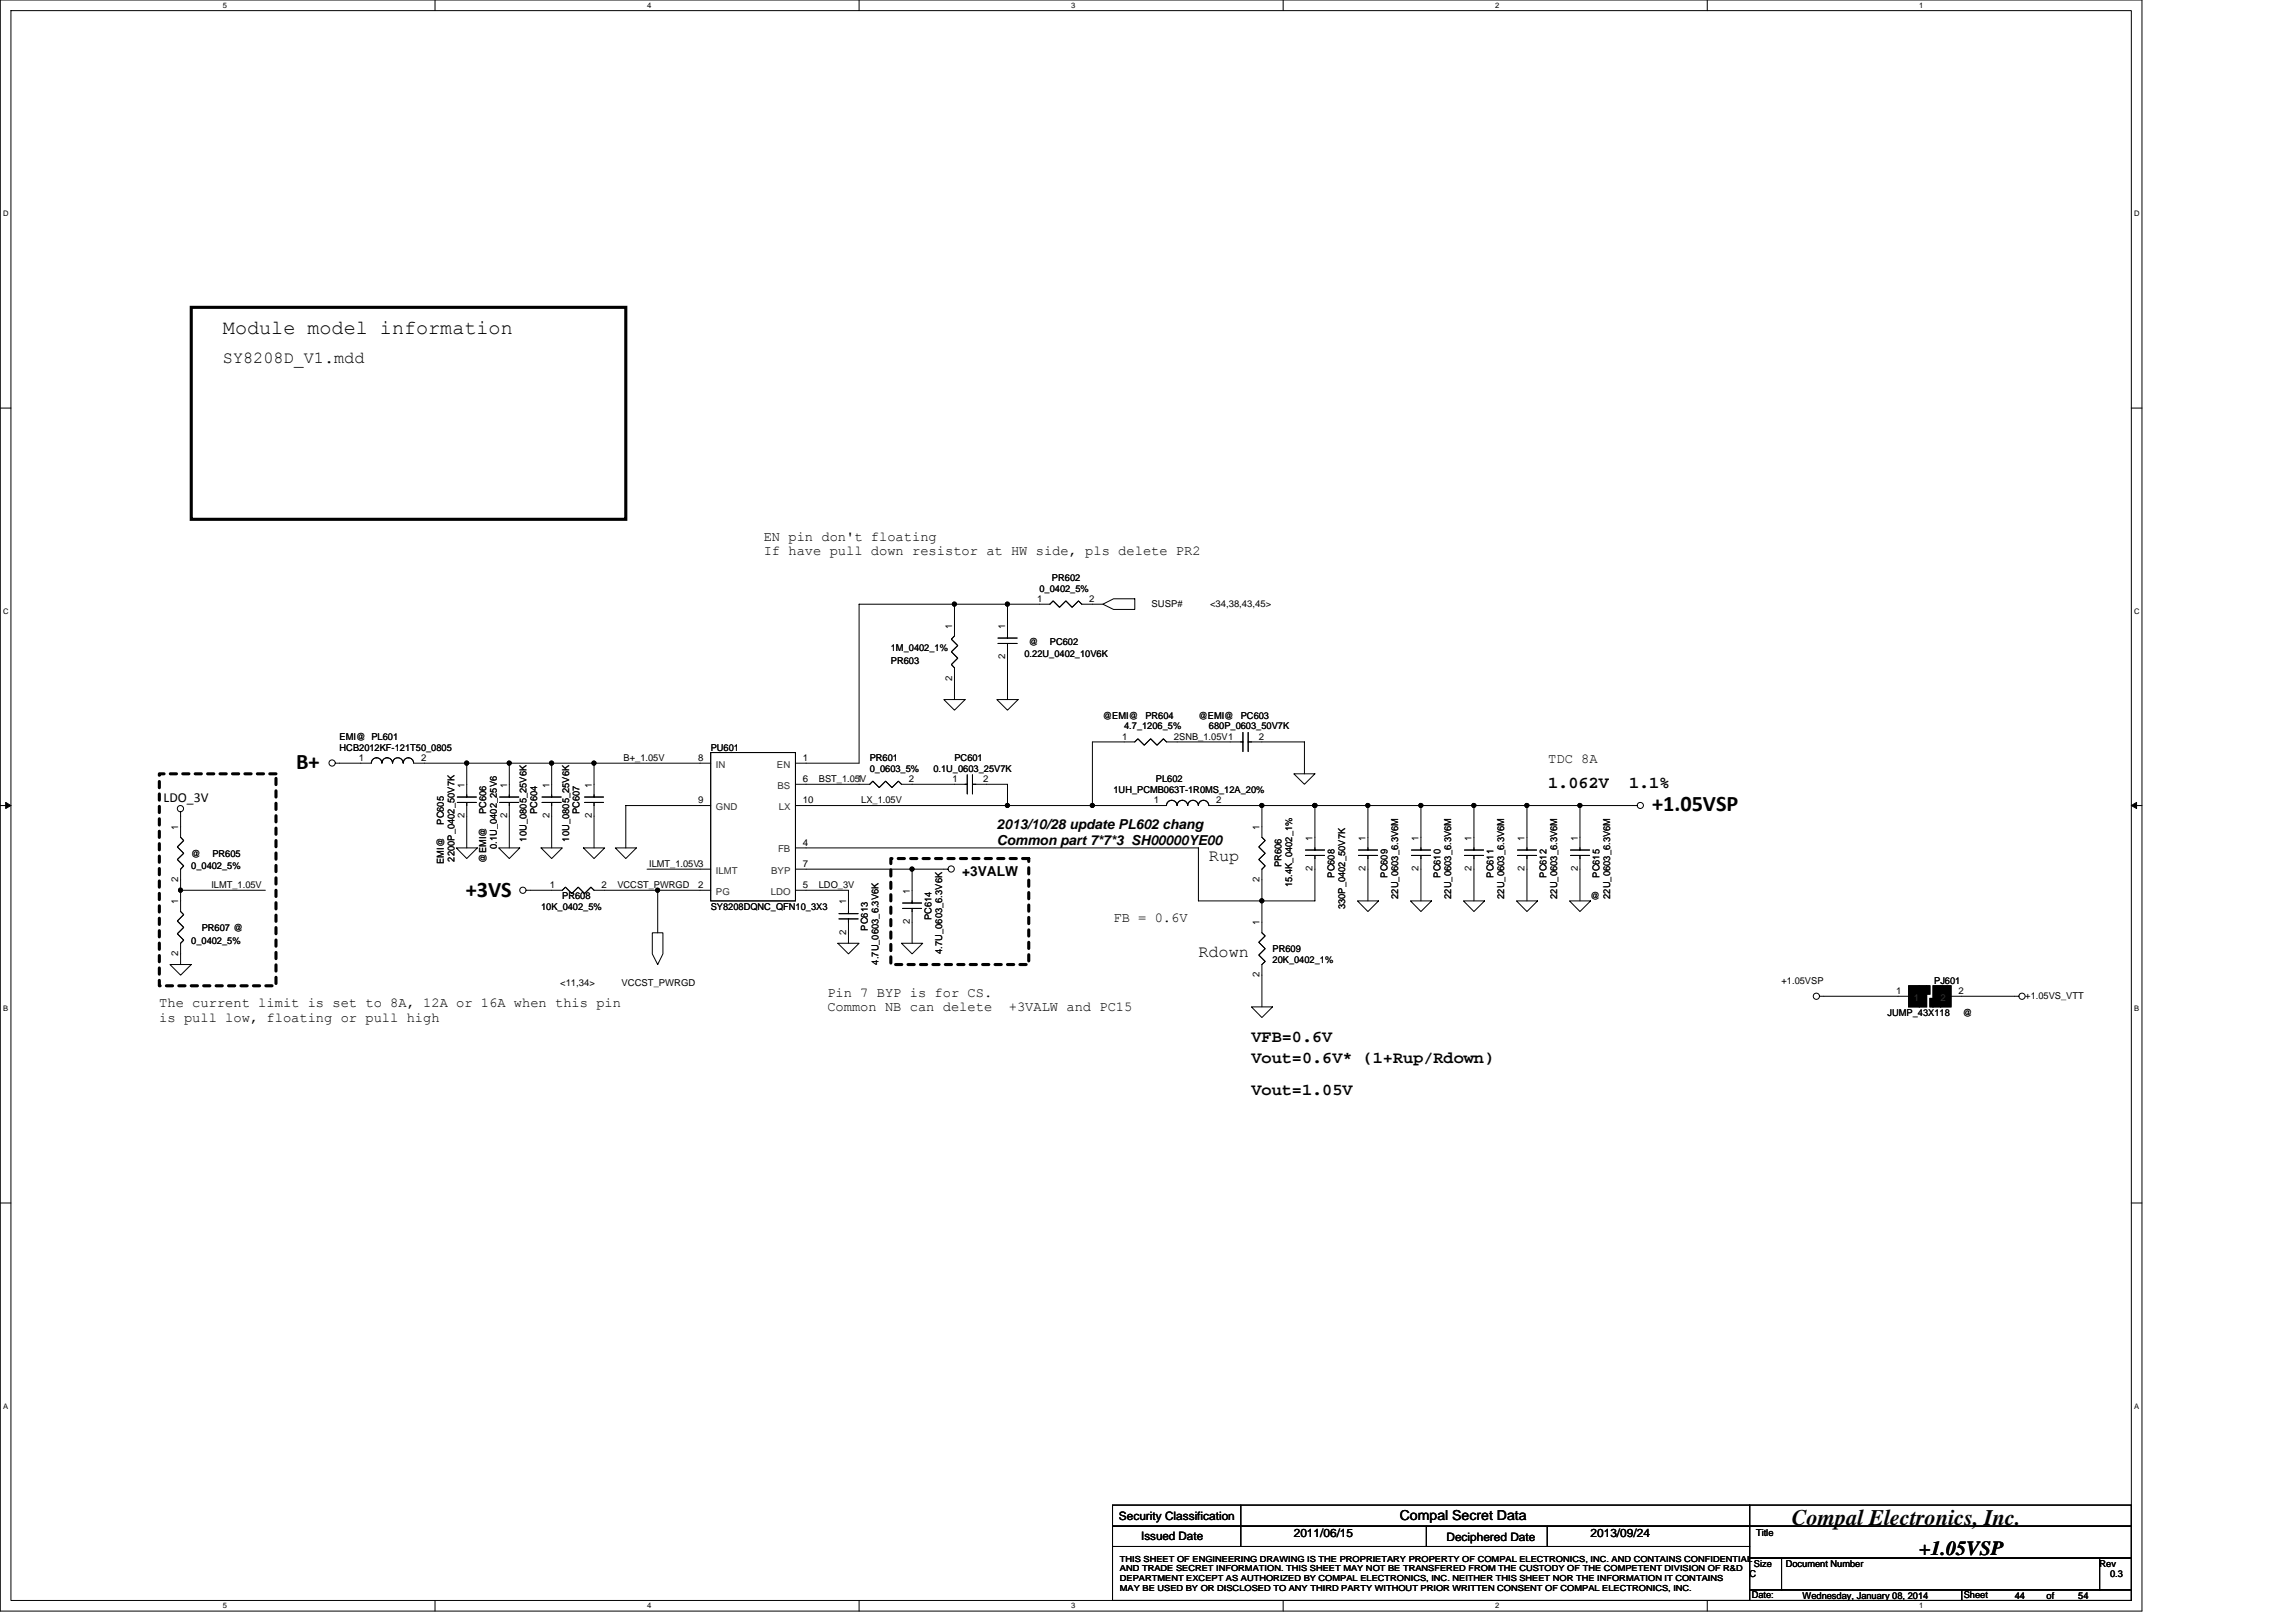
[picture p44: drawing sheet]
<svg xmlns="http://www.w3.org/2000/svg" width="297mm" height="210mm" viewBox="0 0 297 210" stroke-linecap="round" stroke-linejoin="round" font-family="sans-serif">
<defs><g id="words">
<g font-size="2.9">
<text x="38.3" y="99.6">B+</text>
<text x="213.7" y="104.9">+1.05VSP</text>
<text x="60.3" y="116">+3VS</text>
<text x="231.8" y="197.4">Compal Electronics, Inc.</text>
</g>
<g font-size="2.6">
<text x="28.8" y="43.2">Module model information</text>
<text x="248.3" y="201.2">+1.05VSP</text>
</g>
<g font-size="2.2">
<text x="28.8" y="47">SY8208D_V1.mdd</text>
<text x="200.3" y="102">1.062V</text>
<text x="210.8" y="102">1.1%</text>
<text x="156.4" y="111.5">Rup</text>
<text x="155" y="123.8">Rdown</text>
<text x="161.9" y="137.6">Vout=0.6V* (1+Rup/Rdown)</text>
<text x="161.9" y="134.9">VFB=0.6V</text>
<text x="161.9" y="141.7">Vout=1.05V</text>
</g>
<g font-size="1.8">
<text x="98.8" y="70">EN pin don't floating</text>
<text x="98.8" y="71.9">If have pull down resistor at HW side, pls delete PR2</text>
<text x="200.3" y="98.8">TDC 8A</text>
<text x="21.2" y="103.7">LDO_3V</text>
<text x="129" y="107.3">2013/10/28 update PL602 chang</text>
<text x="124.5" y="113.3">+3VALW</text>
<text x="129" y="109.3">Common part 7*7*3 SH00000YE00</text>
<text x="144.1" y="119.4">FB = 0.6V</text>
<text x="20.6" y="130.3">The current limit is set to 8A, 12A or 16A when this pin</text>
<text x="107" y="129">Pin 7 BYP is for CS.</text>
<text x="107" y="130.9">Common NB can delete</text>
<text x="130.5" y="130.9">+3VALW and PC15</text>
<text x="20.6" y="132.2">is pull low, floating or pull high</text>
<text x="181.1" y="196.8">Compal Secret Data</text>
</g>
<g font-size="1.5">
<text x="144.8" y="196.7">Security Classification</text>
<text x="147.6" y="199.3">Issued Date</text>
<text x="167.4" y="198.9">2011/06/15</text>
<text x="187.1" y="199.4">Deciphered Date</text>
<text x="205.8" y="198.9">2013/09/24</text>
</g>
<g font-size="1.2">
<text x="134.2" y="77.9">1</text>
<text x="134.5" y="76.6">0_0402_5%</text>
<text x="136.1" y="75.2">PR602</text>
<text x="140.9" y="77.9">2</text>
<text x="123.2" y="81.3" transform="rotate(-90 123.2 81.3)">1</text>
<text x="130" y="81.3" transform="rotate(-90 130 81.3)">1</text>
<text x="133.1" y="83.4">@</text>
<text x="135.8" y="83.4">PC602</text>
<text x="149" y="78.6">SUSP#</text>
<text x="156.5" y="78.6">&lt;34,38,43,45&gt;</text>
<text x="115.2" y="85.9">PR603</text>
<text x="115.2" y="84.2">1M_0402_1%</text>
<text x="123.2" y="88.1" transform="rotate(-90 123.2 88.1)">2</text>
<text x="130" y="85.3" transform="rotate(-90 130 85.3)">2</text>
<text x="132.5" y="85.1">0.22U_0402_10V6K</text>
<text x="43.9" y="95.8">EMI@ PL601</text>
<text x="142.7" y="93">@EMI@</text>
<text x="145.2" y="95.7">1</text>
<text x="145.4" y="94.4">4.7_1206_5%</text>
<text x="148.2" y="93">PR604</text>
<text x="151.9" y="95.7">2SNB_1.05V1</text>
<text x="155" y="93">@EMI@</text>
<text x="156.4" y="94.4">680P_0603_50V7K</text>
<text x="160.5" y="93">PC603</text>
<text x="162.9" y="95.7">2</text>
<text x="43.9" y="97.1">HCB2012KF-121T50_0805</text>
<text x="46.4" y="98.5">1</text>
<text x="54.5" y="98.5">2</text>
<text x="60.1" y="101.9" transform="rotate(-90 60.1 101.9)">1</text>
<text x="65.6" y="101.9" transform="rotate(-90 65.6 101.9)">1</text>
<text x="71.1" y="101.9" transform="rotate(-90 71.1 101.9)">1</text>
<text x="76.6" y="101.9" transform="rotate(-90 76.6 101.9)">1</text>
<text x="80.7" y="98.5">B+_1.05V</text>
<text x="90.3" y="98.5">8</text>
<text x="91.9" y="97.1">PU601</text>
<text x="103.9" y="98.5">1</text>
<text x="103.9" y="101.2">6</text>
<text x="105.9" y="101.2">BST_1.05V</text>
<text x="110.9" y="101.2">1</text>
<text x="112.5" y="98.5">PR601</text>
<text x="112.5" y="99.9">0_0603_5%</text>
<text x="117.6" y="101.2">2</text>
<text x="120.8" y="99.9">0.1U_0603_25V7K</text>
<text x="123.2" y="101.2">1</text>
<text x="123.5" y="98.5">PC601</text>
<text x="127.2" y="101.2">2</text>
<text x="149.5" y="101.3">PL602</text>
<text x="23.1" y="107.4" transform="rotate(-90 23.1 107.4)">1</text>
<text x="57.4" y="106.7" transform="rotate(-90 57.4 106.7)">PC605</text>
<text x="60.1" y="105.9" transform="rotate(-90 60.1 105.9)">2</text>
<text x="62.9" y="105.3" transform="rotate(-90 62.9 105.3)">PC606</text>
<text x="65.6" y="105.9" transform="rotate(-90 65.6 105.9)">2</text>
<text x="69.5" y="105.3" transform="rotate(-90 69.5 105.3)">PC604</text>
<text x="71.1" y="105.9" transform="rotate(-90 71.1 105.9)">2</text>
<text x="75" y="105.3" transform="rotate(-90 75 105.3)">PC607</text>
<text x="76.6" y="105.9" transform="rotate(-90 76.6 105.9)">2</text>
<text x="90.3" y="103.9">9</text>
<text x="103.9" y="103.9">10</text>
<text x="111.4" y="104">LX_1.05V</text>
<text x="144.1" y="102.6">1UH_PCMB063T-1R0MS_12A_20%</text>
<text x="149.3" y="103.9">1</text>
<text x="157.3" y="103.9">2</text>
<text x="163" y="107.4" transform="rotate(-90 163 107.4)">1</text>
<text x="24.7" y="112.5">0_0402_5%</text>
<text x="24.7" y="110.8">@</text>
<text x="27.5" y="110.8">PR605</text>
<text x="57.4" y="111.8" transform="rotate(-90 57.4 111.8)">EMI@</text>
<text x="58.8" y="111.5" transform="rotate(-90 58.8 111.5)">2200P_0402_50V7K</text>
<text x="62.9" y="111.7" transform="rotate(-90 62.9 111.7)">@EMI@</text>
<text x="64.3" y="109.9" transform="rotate(-90 64.3 109.9)">0.1U_0402_25V6</text>
<text x="68.1" y="108.9" transform="rotate(-90 68.1 108.9)">10U_0805_25V6K</text>
<text x="73.6" y="108.9" transform="rotate(-90 73.6 108.9)">10U_0805_25V6K</text>
<text x="84" y="112.2">ILMT_1.05V3</text>
<text x="103.9" y="112.2">7</text>
<text x="103.9" y="109.4">4</text>
<text x="165.8" y="112.2" transform="rotate(-90 165.8 112.2)">PR606</text>
<text x="169.8" y="112.8" transform="rotate(-90 169.8 112.8)">2</text>
<text x="169.8" y="108.8" transform="rotate(-90 169.8 108.8)">1</text>
<text x="172.6" y="113.6" transform="rotate(-90 172.6 113.6)">PC608</text>
<text x="176.7" y="112.8" transform="rotate(-90 176.7 112.8)">2</text>
<text x="176.7" y="108.8" transform="rotate(-90 176.7 108.8)">1</text>
<text x="179.5" y="113.6" transform="rotate(-90 179.5 113.6)">PC609</text>
<text x="183.5" y="112.8" transform="rotate(-90 183.5 112.8)">2</text>
<text x="183.5" y="108.8" transform="rotate(-90 183.5 108.8)">1</text>
<text x="186.3" y="113.6" transform="rotate(-90 186.3 113.6)">PC610</text>
<text x="190.4" y="112.8" transform="rotate(-90 190.4 112.8)">2</text>
<text x="190.4" y="108.8" transform="rotate(-90 190.4 108.8)">1</text>
<text x="193.2" y="113.6" transform="rotate(-90 193.2 113.6)">PC611</text>
<text x="197.2" y="112.8" transform="rotate(-90 197.2 112.8)">2</text>
<text x="197.2" y="108.8" transform="rotate(-90 197.2 108.8)">1</text>
<text x="200.1" y="113.6" transform="rotate(-90 200.1 113.6)">PC612</text>
<text x="204.1" y="112.8" transform="rotate(-90 204.1 112.8)">2</text>
<text x="204.1" y="108.8" transform="rotate(-90 204.1 108.8)">1</text>
<text x="206.9" y="113.6" transform="rotate(-90 206.9 113.6)">PC615</text>
<text x="23.1" y="117" transform="rotate(-90 23.1 117)">1</text>
<text x="23.1" y="114.1" transform="rotate(-90 23.1 114.1)">2</text>
<text x="27.3" y="114.9">ILMT_1.05V</text>
<text x="70" y="117.7">10K_0402_5%</text>
<text x="71.1" y="114.9">1</text>
<text x="72.7" y="116.3">PR608</text>
<text x="77.8" y="114.9">2</text>
<text x="79.9" y="114.9">VCCST_PWRGD</text>
<text x="90.3" y="114.9">2</text>
<text x="91.9" y="117.7">SY8208DQNC_QFN10_3X3</text>
<text x="103.9" y="114.9">5</text>
<text x="105.9" y="114.9">LDO_3V</text>
<text x="109.5" y="117" transform="rotate(-90 109.5 117)">1</text>
<text x="117.7" y="119.6" transform="rotate(-90 117.7 119.6)">2</text>
<text x="117.7" y="115.6" transform="rotate(-90 117.7 115.6)">1</text>
<text x="120.5" y="119.1" transform="rotate(-90 120.5 119.1)">PC614</text>
<text x="163" y="119.8" transform="rotate(-90 163 119.8)">1</text>
<text x="163" y="114.1" transform="rotate(-90 163 114.1)">2</text>
<text x="167.2" y="114.8" transform="rotate(-90 167.2 114.8)">15.4K_0402_1%</text>
<text x="174" y="117.7" transform="rotate(-90 174 117.7)">330P_0402_50V7K</text>
<text x="180.9" y="116.3" transform="rotate(-90 180.9 116.3)">22U_0603_6.3V6M</text>
<text x="187.7" y="116.3" transform="rotate(-90 187.7 116.3)">22U_0603_6.3V6M</text>
<text x="194.6" y="116.3" transform="rotate(-90 194.6 116.3)">22U_0603_6.3V6M</text>
<text x="201.4" y="116.3" transform="rotate(-90 201.4 116.3)">22U_0603_6.3V6M</text>
<text x="205.8" y="116.3">@</text>
<text x="208.3" y="116.3" transform="rotate(-90 208.3 116.3)">22U_0603_6.3V6M</text>
<text x="23.1" y="123.7" transform="rotate(-90 23.1 123.7)">2</text>
<text x="24.7" y="122.1">0_0402_5%</text>
<text x="26.1" y="120.5">PR607 @</text>
<text x="109.5" y="121" transform="rotate(-90 109.5 121)">2</text>
<text x="112.3" y="120.4" transform="rotate(-90 112.3 120.4)">PC613</text>
<text x="113.7" y="124.8" transform="rotate(-90 113.7 124.8)">4.7U_0603_6.3V6K</text>
<text x="121.9" y="123.4" transform="rotate(-90 121.9 123.4)">4.7U_0603_6.3V6K</text>
<text x="164.6" y="123.2">PR609</text>
<text x="164.6" y="124.6">20K_0402_1%</text>
<text x="72.5" y="127.6">&lt;11,34&gt;</text>
<text x="80.4" y="127.6">VCCST_PWRGD</text>
<text x="163" y="126.5" transform="rotate(-90 163 126.5)">2</text>
<text x="230.5" y="127.3">+1.05VSP</text>
<text x="244.2" y="131.4">JUMP_43X118</text>
<text x="245.3" y="128.6">1</text>
<text x="250.2" y="127.3">PJ601</text>
<text x="253.4" y="128.6">2</text>
<text x="253.9" y="131.4">@</text>
<text x="262" y="129.2">+1.05VS_VTT</text>
<text x="226.9" y="202.8">Size</text>
<text x="227.2" y="198.8">Title</text>
<text x="231" y="202.8">Document Number</text>
<text x="271.6" y="202.8">Rev</text>
<text x="226.4" y="204.1">C</text>
<text x="226.6" y="206.9">Date:</text>
<text x="233.2" y="206.9">Wednesday, January 08, 2014</text>
<text x="254.1" y="206.9">Sheet</text>
<text x="260.6" y="206.9">44</text>
<text x="264.8" y="206.9">of</text>
<text x="268.9" y="206.9">54</text>
<text x="273" y="204.1">0.3</text>
</g>
<g font-size="1.2" fill="#333">
<text x="92.6" y="99.3">IN</text>
<text x="100.5" y="99.3">EN</text>
<text x="92.6" y="104.8">GND</text>
<text x="100.6" y="102.1">BS</text>
<text x="100.8" y="104.8">LX</text>
<text x="92.6" y="113.1">ILMT</text>
<text x="99.8" y="113.1">BYP</text>
<text x="100.7" y="110.3">FB</text>
<text x="92.6" y="115.8">PG</text>
<text x="99.7" y="115.8">LDO</text>
<text x="247.6" y="129.5">1</text>
<text x="251.1" y="129.5">2</text>
</g>
<g font-size="1.1">
<text x="144.9" y="202.1">THIS SHEET OF ENGINEERING DRAWING IS THE PROPRIETARY PROPERTY OF COMPAL ELECTRONICS, INC. AND CONTAINS CONFIDENTIAL</text>
<text x="144.9" y="203.3">AND TRADE SECRET INFORMATION. THIS SHEET MAY NOT BE TRANSFERED FROM THE CUSTODY OF THE COMPETENT DIVISION OF R&amp;D</text>
<text x="144.9" y="204.6">DEPARTMENT EXCEPT AS AUTHORIZED BY COMPAL ELECTRONICS, INC. NEITHER THIS SHEET NOR THE INFORMATION IT CONTAINS</text>
<text x="144.9" y="205.9">MAY BE USED BY OR DISCLOSED TO ANY THIRD PARTY WITHOUT PRIOR WRITTEN CONSENT OF COMPAL ELECTRONICS, INC.</text>
</g>
<g font-size="1">
<text x="28.8" y="1">5</text>
<text x="83.7" y="1">4</text>
<text x="138.6" y="1">3</text>
<text x="193.4" y="1">2</text>
<text x="248.3" y="1">1</text>
<text x=".4" y="28">D</text>
<text x="276.1" y="28">D</text>
<text x=".4" y="79.4">C</text>
<text x="276.1" y="79.4">C</text>
<text x=".4" y="130.9">B</text>
<text x="276.1" y="130.9">B</text>
<text x=".4" y="182.3">A</text>
<text x="276.1" y="182.3">A</text>
<text x="28.8" y="208.2">5</text>
<text x="83.7" y="208.2">4</text>
<text x="138.6" y="208.2">3</text>
<text x="193.4" y="208.2">2</text>
<text x="248.3" y="208.2">1</text>
</g>
</g></defs>
<path d="M0 0h277.1v208.5h-277.1zM1.4 1.4h274.3v205.7h-274.3z" fill="none" stroke="#000" stroke-width=".13"/>
<g fill="#fff">
<path d="M28.8 .1h.6v1.1h-.6z"/>
<path d="M28.8 207.3h.6v1.1h-.6z"/>
</g>
<path d="M56.3 0v1.4M56.3 207.1v1.4" fill="none" stroke="#000" stroke-width=".13"/>
<g fill="#fff">
<path d="M83.7 .1h.6v1.1h-.6z"/>
<path d="M83.7 207.3h.6v1.1h-.6z"/>
</g>
<path d="M111.1 0v1.4M111.1 207.1v1.4" fill="none" stroke="#000" stroke-width=".13"/>
<g fill="#fff">
<path d="M138.6 .1h.5v1.1h-.5z"/>
<path d="M138.6 207.3h.5v1.1h-.5z"/>
</g>
<path d="M166 0v1.4M166 207.1v1.4" fill="none" stroke="#000" stroke-width=".13"/>
<g fill="#fff">
<path d="M193.4 .1h.6v1.1h-.6z"/>
<path d="M193.4 207.3h.6v1.1h-.6z"/>
</g>
<path d="M220.9 0v1.4M220.9 207.1v1.4" fill="none" stroke="#000" stroke-width=".13"/>
<g fill="#fff">
<path d="M248.3 .1h.6v1.1h-.6z"/>
<path d="M248.3 207.3h.6v1.1h-.6z"/>
<path d="M.4 27.1h.7v1.1h-.7z"/>
<path d="M276.1 27.1h.7v1.1h-.7z"/>
<path d="M.4 78.5h.7v1.1h-.7z"/>
<path d="M276.1 78.5h.7v1.1h-.7z"/>
</g>
<path d="M0 52.8h1.4M275.7 52.8h1.4" fill="none" stroke="#000" stroke-width=".13"/>
<g fill="#fff">
<path d="M.4 130h.7v1.1h-.7z"/>
<path d="M276.1 130h.7v1.1h-.7z"/>
</g>
<path d="M0 104.2h1.4M275.7 104.2h1.4" fill="none" stroke="#000" stroke-width=".13"/>
<path d="M.7 103.8l.7 .4-.7 .4zM275.7 104.2l.7-.4v.8z" fill="#000" stroke="#000" stroke-width=".13"/>
<g fill="#fff">
<path d="M.4 181.4h.7v1.1h-.7z"/>
<path d="M276.1 181.4h.7v1.1h-.7z"/>
</g>
<g fill="none" stroke="#000" stroke-width=".13">
<path d="M123.5 78.2v4.1l-.4 .4 .8 .8-.8 .8 .8 .9-.8 .8 .4 .4v4.1M123.5 78.2h-12.4v20.6h-8.2M123.5 78.2h6.8v4.4M130.3 78.2h5.5l.4-.4 .9 .8 .8-.8 .8 .8 .8-.8 .5 .4h2.7M142.7 78.2l1.4-.7h2.7v1.4h-2.7zM43.4 98.8h4.6M48 98.7a.68 .68 0 0 1 .7-.6 .68 .68 0 0 1 .7 .6M49.4 98.7a.68 .68 0 0 1 .7-.6 .68 .68 0 0 1 .7 .6M50.8 98.7a.68 .68 0 0 1 .7-.6 .68 .68 0 0 1 .7 .6M52.2 98.7a.67 .67 0 0 1 .6-.6 .67 .67 0 0 1 .7 .6M53.5 98.8h6.9v4.3M60.4 98.8h5.5v4.3"/>
<path d="M65.9 98.8h5.5v4.3M71.4 98.8h20.5M76.9 98.8v4.3M91.9 97.4h11v19.2h-11zM122.1 90.5h2.8l-1.4 1.4zM129 90.5h2.7l-1.4 1.4zM129.1 83.3h2.5M129.1 82.6h2.5M130.3 83.3v7.2M160.8 96h-9.9l-.4-.4-.8 .8-.8-.8-.9 .8-.8-.8-.4 .4h-5.5v8.2M160.8 94.8v2.5M161.5 96h7.3v4.1"/>
<path d="M161.5 94.8v2.5M23.4 105.1v3.3l.4 .4-.9 .8 .9 .8-.9 .8 .9 .9-.4 .4v5.5l.4 .4-.9 .8 .9 .8-.9 .8 .9 .9-.4 .4v2.7M23.4 115.2h10.9M59 109.7h2.8l-1.4 1.4zM59.2 103.8h2.4M59.2 103.1h2.4M60.4 103.8v5.9M64.5 109.7h2.7l-1.3 1.4zM64.6 103.8h2.5M64.6 103.1h2.5M65.9 103.8v5.9M70 109.7h2.7l-1.3 1.4z"/>
<path d="M70.1 103.8h2.5M70.1 103.1h2.5M71.4 103.8v5.9M75.5 109.7h2.7l-1.3 1.4zM75.6 103.8h2.5M75.6 103.1h2.5M76.9 103.8v5.9M79.6 109.7h2.7l-1.3 1.4zM83.7 112.5h8.2M85.1 115.2v5.5M91.9 115.2h-15l-.4-.4-.9 .8-.8-.8-.8 .8-.9-.8-.4 .4h-4.6M91.9 104.2h-10.9v5.5"/>
<path d="M102.9 101.5h9.6l.4-.4 .8 .8 .9-.8 .8 .8 .8-.8 .4 .4h8.5M102.9 104.2h48M102.9 112.5h19.8M102.9 109.7h52.1v6.9h15.1v-5.9M102.9 115.2h6.9v3M108.5 118.9h2.5M108.5 118.2h2.5M109.8 118.9v3.2M116.8 117.6h2.4M116.8 116.9h2.4M118 112.5v4.4M118 117.6v4.5"/>
<path d="M125.1 100.3v2.4M125.8 101.5h4.5v2.7M125.8 100.3v2.4M150.9 104.2a.68 .68 0 0 1 .7-.6 .68 .68 0 0 1 .7 .6M152.3 104.2a.68 .68 0 0 1 .7-.6 .68 .68 0 0 1 .6 .6M153.7 104.2a.68 .68 0 0 1 .6-.6 .68 .68 0 0 1 .7 .6M155 104.2a.67 .67 0 0 1 .7-.6 .67 .67 0 0 1 .7 .6M156.4 104.2h55.4M163.3 104.2v4.2l.4 .4-.8 .8 .8 .8-.8 .8 .8 .9-.4 .4v8.2l.4 .4-.8 .8 .8 .9-.8 .8 .8 .8-.4 .4v5.5M167.4 100.1h2.7l-1.3 1.4zM168.9 110.7h2.5M168.9 110h2.5"/>
<path d="M170.1 104.2v5.8M175.6 116.6h2.7l-1.3 1.4zM175.7 110.7h2.5M175.7 110h2.5M177 110.7v5.9M177 104.2v5.8M182.5 116.6h2.7l-1.4 1.4zM182.6 110.7h2.5M182.6 110h2.5M183.8 110.7v5.9M183.8 104.2v5.8M189.3 116.6h2.8l-1.4 1.4z"/>
<path d="M189.5 110.7h2.4M189.5 110h2.4M190.7 110.7v5.9M190.7 104.2v5.8M196.2 116.6h2.7l-1.4 1.4zM196.3 110.7h2.5M196.3 110h2.5M197.5 104.2v5.8M197.5 110.7v5.9M203 116.6h2.8l-1.4 1.4zM203.2 110.7h2.5M203.2 110h2.5"/>
<path d="M204.4 104.2v5.8M204.4 110.7v5.9M22 124.8h2.7l-1.3 1.4zM84.4 120.7h1.4v2.7l-.7 1.4-.7-1.4zM108.4 122.1h2.7l-1.3 1.3zM116.6 122.1h2.8l-1.4 1.3zM161.9 130.3h2.7l-1.3 1.4zM235.4 128.9h11.5M252.4 128.9h8.8M0 155.7h1.4M275.7 155.7h1.4M143.9 194.8h82.5v2.7h-82.5z"/>
<path d="M143.9 197.5h82.5v2.6h-82.5zM160.5 194.8v5.3M184.5 197.5v2.6M200.2 197.5v2.6M226.4 194.8h49.3v2.7h-49.3zM226.4 197.5h49.3v4.1h-49.3zM143.9 200.1h82.5v7h-82.5zM226.4 201.6h4.1v4.1h-4.1zM226.4 205.7h27.4v1.4h-27.4zM230.5 201.6h41.1v4.1h-41.1zM253.8 205.7h21.9v1.4h-21.9zM271.6 201.6h4.1v4.1h-4.1z"/>
<circle cx="43" cy="98.7" r=".4"/>
<circle cx="23.3" cy="104.6" r=".4"/>
<circle cx="67.6" cy="115.2" r=".4"/>
<circle cx="123.1" cy="112.5" r=".4"/>
<circle cx="212.2" cy="104.2" r=".4"/>
<circle cx="235" cy="128.9" r=".4"/>
<circle cx="261.6" cy="128.9" r=".4"/>
</g>
<path d="M20.6 100.1h15.1v27.5h-15.1zM115.2 111.1h17.9v13.7h-17.9z" fill="none" stroke="#000" stroke-width=".4" stroke-dasharray=".8 .8"/>
<path d="M24.7 39.8h56.3v27.4h-56.3z" fill="none" stroke="#000" stroke-width=".4"/>
<g fill="#000" stroke="#000" stroke-width=".13">
<path d="M246.9 127.6h1.4v2.7h-1.4z" fill-rule="evenodd"/>
<path d="M246.9 127.6h1.4v2.7h-1.4z" fill-rule="evenodd"/>
<path d="M248.3 127.6h1v2.7h-1z" fill-rule="evenodd"/>
<path d="M248.3 127.6h1v2.7h-1z" fill-rule="evenodd"/>
<path d="M249.3 127.6h.4v1.1h-.4z" fill-rule="evenodd"/>
<path d="M249.3 127.6h.4v1.1h-.4z" fill-rule="evenodd"/>
<path d="M249.7 129.2h.4v1.1h-.4z" fill-rule="evenodd"/>
<path d="M249.7 129.2h.4v1.1h-.4z" fill-rule="evenodd"/>
<path d="M250.1 127.6h1v2.7h-1z" fill-rule="evenodd"/>
<path d="M250.1 127.6h1v2.7h-1z" fill-rule="evenodd"/>
<path d="M251.1 127.6h1.3v2.7h-1.3z" fill-rule="evenodd"/>
<path d="M251.1 127.6h1.3v2.7h-1.3z" fill-rule="evenodd"/>
<circle cx="123.5" cy="78.2" r=".27"/>
<circle cx="130.3" cy="78.2" r=".27"/>
<circle cx="60.4" cy="98.8" r=".27"/>
<circle cx="65.9" cy="98.8" r=".27"/>
<circle cx="71.4" cy="98.8" r=".27"/>
<circle cx="76.8" cy="98.8" r=".27"/>
<circle cx="23.4" cy="115.2" r=".27"/>
<circle cx="85.1" cy="115.2" r=".27"/>
<circle cx="118" cy="112.5" r=".27"/>
<circle cx="130.3" cy="104.2" r=".27"/>
<circle cx="141.3" cy="104.2" r=".27"/>
<circle cx="163.2" cy="104.2" r=".27"/>
<circle cx="163.2" cy="116.6" r=".27"/>
<circle cx="170.1" cy="104.2" r=".27"/>
<circle cx="177" cy="104.2" r=".27"/>
<circle cx="183.8" cy="104.2" r=".27"/>
<circle cx="190.7" cy="104.2" r=".27"/>
<circle cx="197.5" cy="104.2" r=".27"/>
<circle cx="204.4" cy="104.2" r=".27"/>
</g>
<use href="#words"/>
</svg>
